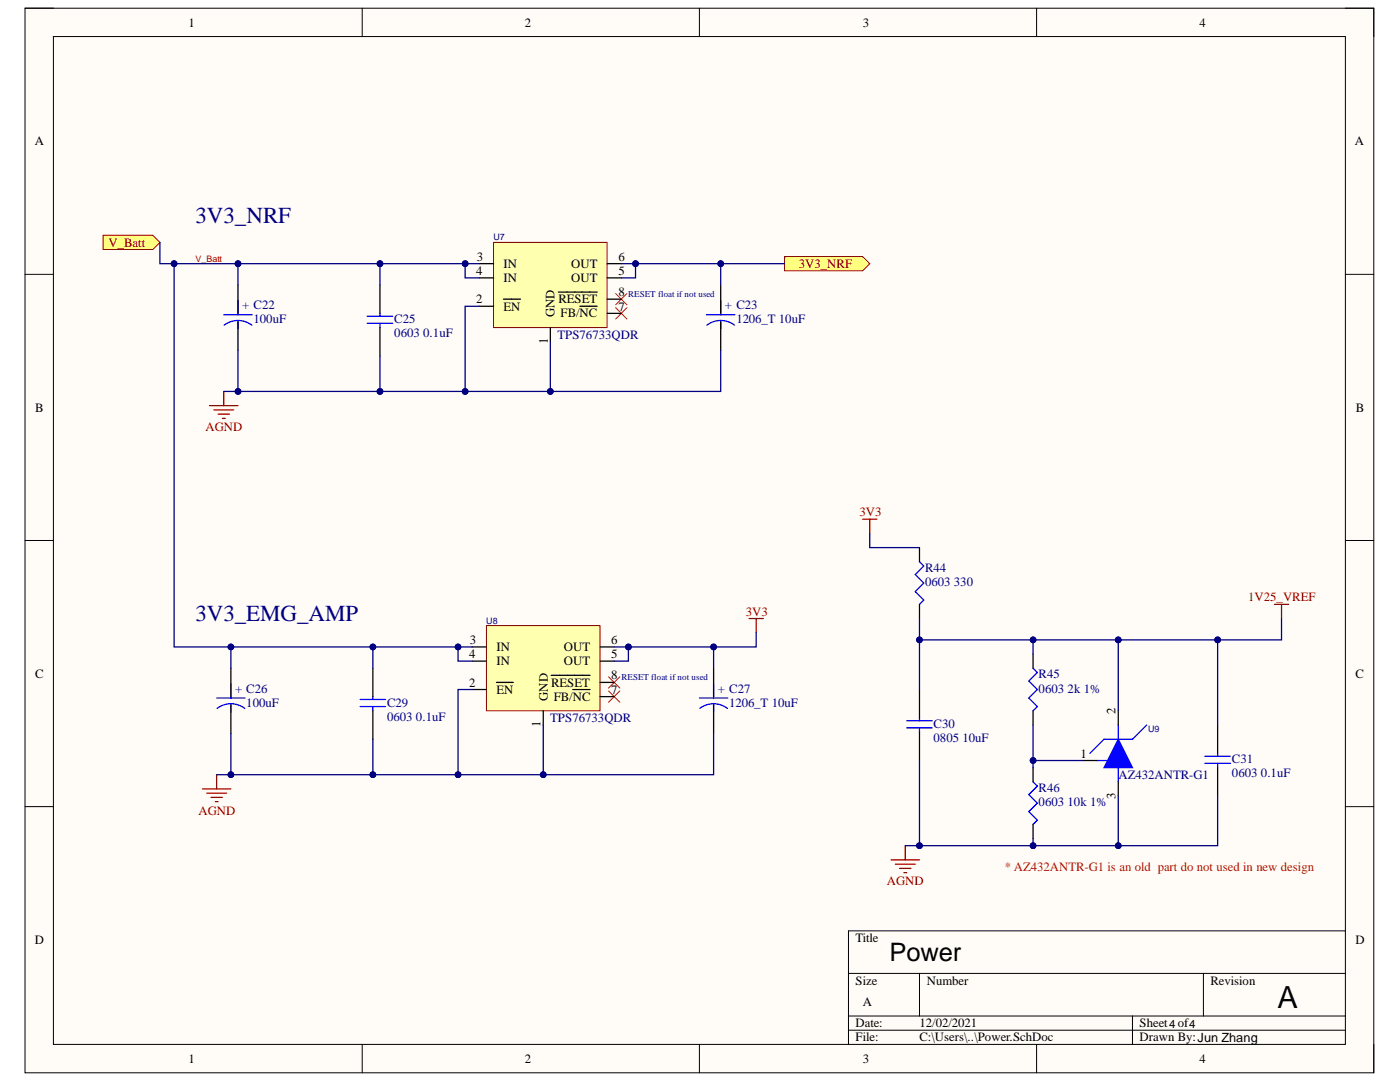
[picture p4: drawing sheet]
<svg xmlns="http://www.w3.org/2000/svg" width="279mm" height="216mm" viewBox="0 0 279 216" stroke-linecap="round" stroke-linejoin="round" font-family="sans-serif">
<defs><g id="words">
<text font-size="6.1" x="254.9" y="201.1">A</text>
<text font-size="5.1" x="177.5" y="191.7">Power</text>
<g font-size="4.6" fill="#000080">
<text x="39" y="44.6">3V3_NRF</text>
<text x="39" y="123.8">3V3_EMG_AMP</text>
</g>
<g font-size="2.5">
<text x="37.7" y="5.3">1</text>
<text x="104.7" y="5.3">2</text>
<text x="172.2" y="5.3">3</text>
<text x="239.4" y="5.3">4</text>
<text x="6.9" y="29">A</text>
<text x="270.4" y="29">A</text>
<text x="95.2" y="52">3</text>
<text x="100.5" y="53.5">IN</text>
<text x="114" y="53.5">OUT</text>
<text x="123.4" y="52">6</text>
<text x="95" y="54.9">4</text>
<text x="100.5" y="56.3">IN</text>
<text x="114" y="56.3">OUT</text>
<text x="123.4" y="54.9">5</text>
<text x="123.4" y="59.1">8</text>
<text x="95" y="60.6">2</text>
<text x="100.5" y="62">EN</text>
<text x="110.7" y="63.3" transform="rotate(-90 110.7 63.3)">GND</text>
<text x="111.4" y="60.6">RESET</text>
<text x="111.9" y="63.3">FB/NC</text>
<text x="123.4" y="62">7</text>
<text x="109.3" y="68.6" transform="rotate(-90 109.3 68.6)">1</text>
<text x="7" y="82.1">B</text>
<text x="270.6" y="82.1">B</text>
<text x="93.7" y="131.3">4</text>
<text x="93.7" y="128.6">3</text>
<text x="99.1" y="129.9">IN</text>
<text x="112.5" y="129.9">OUT</text>
<text x="122" y="131.3">5</text>
<text x="122" y="128.6">6</text>
<text x="7" y="135.2">C</text>
<text x="93.7" y="137">2</text>
<text x="99.1" y="132.8">IN</text>
<text x="110" y="137">RESET</text>
<text x="112.5" y="132.8">OUT</text>
<text x="122" y="135.6">8</text>
<text x="270.5" y="135.2">C</text>
<text x="99.1" y="138.5">EN</text>
<text x="109.3" y="139.9" transform="rotate(-90 109.3 139.9)">GND</text>
<text x="110.5" y="139.9">FB/NC</text>
<text x="122" y="138.5">7</text>
<text x="222.6" y="142.4" transform="rotate(-90 222.6 142.4)">2</text>
<text x="107.9" y="145.1" transform="rotate(-90 107.9 145.1)">1</text>
<text x="215.7" y="151.2">1</text>
<text x="222.6" y="159.3" transform="rotate(-90 222.6 159.3)">3</text>
<text x="6.9" y="188.4">D</text>
<text x="170.7" y="188">Title</text>
<text x="270.5" y="188.4">D</text>
<text x="170.7" y="196.5">Size</text>
<text x="185" y="196.5">Number</text>
<text x="241.6" y="196.5">Revision</text>
<text x="172.2" y="200.8">A</text>
<text x="170.7" y="205">Date:</text>
<text x="170.7" y="207.8">File:</text>
<text x="183.5" y="205">12/02/2021</text>
<text x="183.5" y="207.8">C:\Users\..\Power.SchDoc</text>
<text x="227.4" y="205">Sheet4 of4</text>
<text x="227.4" y="207.8">Drawn By:Jun Zhang</text>
<text x="37.7" y="212.1">1</text>
<text x="104.7" y="212.1">2</text>
<text x="172.2" y="212.1">3</text>
<text x="239.4" y="212.1">4</text>
</g>
<g font-size="2.5" fill="#800000">
<text x="21.7" y="49.2">V_Batt</text>
<text x="159.4" y="53.5">3V3_NRF</text>
<text x="41" y="86">AGND</text>
<text x="171.5" y="103">3V3</text>
<text x="148.8" y="122.9">3V3</text>
<text x="249.1" y="120">1V25_VREF</text>
<text x="39.6" y="162.6">AGND</text>
<text x="177" y="176.7">AGND</text>
</g>
<g font-size="2.5" fill="#000080">
<text x="48.3" y="61.7">+ C22</text>
<text x="50.6" y="64.5">100uF</text>
<text x="78.7" y="64.5">C25</text>
<text x="144.7" y="61.7">+ C23</text>
<text x="147" y="64.5">1206_T 10uF</text>
<text x="78.7" y="67.3">0603 0.1uF</text>
<text x="111.3" y="67.7">TPS76733QDR</text>
<text x="184.6" y="114.1">R44</text>
<text x="184.6" y="116.9">0603 330</text>
<text x="207.3" y="135.3">R45</text>
<text x="47" y="138.2">+ C26</text>
<text x="49.2" y="141">100uF</text>
<text x="77.2" y="141">C29</text>
<text x="77.2" y="143.9">0603 0.1uF</text>
<text x="143.2" y="138.2">+ C27</text>
<text x="145.5" y="141">1206_T 10uF</text>
<text x="207.3" y="138.2">0603 2k 1%</text>
<text x="109.8" y="144.1">TPS76733QDR</text>
<text x="186.3" y="145.2">C30</text>
<text x="186.3" y="148.1">0805 10uF</text>
<text x="223.2" y="155.5">AZ432ANTR-G1</text>
<text x="245.9" y="152.3">C31</text>
<text x="245.9" y="155.1">0603 0.1uF</text>
<text x="207.3" y="158">R46</text>
<text x="207.3" y="160.8">0603 10k 1%</text>
</g>
<text font-size="2.5" fill="#f00" x="200.5" y="173.9">* AZ432ANTR-G1 is an old part do not used in new design</text>
<g font-size="1.8" fill="#000080">
<text x="98.5" y="48">U7</text>
<text x="125.4" y="59.3">RESET float if not used</text>
<text x="97" y="124.5">U8</text>
<text x="124" y="135.7">RESET float if not used</text>
<text x="229.1" y="146">U9</text>
</g>
<text font-size="1.8" fill="#800000" x="39" y="52.3">V_Batt</text>
</g></defs>
<path d="M5 1.6h269.2v212.5h-269.2z" fill-rule="evenodd" fill="#fffcf8"/>
<path d="M5 1.6h269.2v212.5h-269.2z" fill="none" stroke="#000" stroke-width=".2"/>
<path d="M10.7 7.3h257.8v201.1h-257.8z" fill-rule="evenodd" fill="#fffcf8"/>
<g fill="none" stroke="#000" stroke-width=".2">
<path d="M5 1.6h5.7M10.7 7.3h257.8v201.1h-257.8zM72.3 1.6v5.7M139.6 1.6v5.7M206.9 1.6v5.7M268.5 1.6h5.7v5.7M5 54.7h5.7M268.5 54.7h5.7M5 107.8h5.7M268.5 107.8h5.7M5 161h5.7M268.5 161h5.7"/>
<path d="M169.3 194.2h99.2M183.5 194.2v8.5M240.2 194.2v8.5M268.5 185.7h-99.2v22.7M72.3 208.4v5.7M139.6 208.4v5.7M169.3 202.7h99.2M169.3 205.6h99.2M206.9 208.4v5.7M226 202.7v5.7M274.2 208.4v5.7"/>
</g>
<path d="M121.4 137.9l2.3 2.2M121.4 135l2.3 2.3M123.7 137.9l-2.3 2.2M123.7 135l-2.3 2.3" fill="none" stroke="#f00" stroke-width=".2"/>
<g fill="none" stroke="#00f" stroke-width=".25">
<path d="M43.2 139.3h5.7M46.1 136.5v2.8M71.9 139.6h5.1M74.4 139v.6M139.6 139.3h5.6M142.4 136.5v2.8M43.3 141.4l1.3-.7 1.5-.3v1.7M46.1 140.4l1.4 .3 1.3 .7M71.9 141h5.1M74.4 141v.8M142.4 140.4l1.5 .3 1.3 .7M142.4 140.4l-1.4 .3-1.3 .7"/>
<path d="M142.4 140.4v1.7"/>
</g>
<path d="M46.1 133.3v5.7M74.4 133.3v5.7M142.4 133.3v5.7M46.1 140.7v5.7M74.4 141.8v5.7M142.4 140.7v5.7" fill="none" stroke="#000" stroke-width=".25"/>
<path d="M149.5 123.4h2.8M150.9 123.4v2.9" fill="none" stroke="#800000" stroke-width=".25"/>
<path d="M97.1 124.8h22.6v17h-22.6z" fill-rule="evenodd" fill="#ffffb0"/>
<path d="M97.1 124.8h22.6v17h-22.6z" fill="none" stroke="#800000" stroke-width=".2"/>
<path d="M94.2 137.6h2.9M94.2 129.1h2.9M94.2 131.9h2.9M99.1 136.2h3.3M110 134.8h7.8M114.3 137.6h3.5M119.7 136.2h2.9M119.7 129.1h2.9M119.7 131.9h2.9M119.7 139h2.9M108.4 141.8v2.9" fill="none" stroke="#000" stroke-width=".25"/>
<path d="M40.4 157.4h5.7M41.3 158.3h3.9M42.1 159.1h2.3M43 160h.5M43.2 154.6v2.8" fill="none" stroke="#800000" stroke-width=".25"/>
<path d="M223.2 144.7v2.8M223.2 153.2v2.8" fill="none" stroke="#00f" stroke-width=".25"/>
<path d="M223.2 147.5l2.8 5.7h-5.7z" fill="#00f"/>
<g fill="none" stroke="#00f" stroke-width=".25">
<path d="M47.5 60v2.8M143.8 60v2.8M44.7 62.8h5.6M47.5 63.9l1.5 .3 1.3 .7M47.5 63.9l-1.5 .3-1.3 .7M47.5 63.9v1.7M73.3 64.5h5.1M73.3 63.1h5.1M75.8 62.5v.6M75.8 64.5v.9M141 62.8h5.7M143.8 63.9l1.5 .3 1.3 .7"/>
<path d="M143.8 63.9l-1.4 .3-1.3 .7M143.8 63.9v1.7M183.5 112.1l.8 .8-1.6 1.7 1.6 1.7-1.6 1.7 1.6 1.7-.8 .9M206.2 133.3l.8 .9-1.7 1.7 1.7 1.7-1.7 1.7 1.7 1.7-.8 .8M181 145.2h5.1M181 143.8h5.1M183.5 143.3v.5M183.5 145.2v.9M206.2 156l.8 .8-1.7 1.8 1.7 1.7-1.7 1.6 1.7 1.7-.8 .9M218.9 151.8h2.9M223.2 147.5l2.8 5.7h-5.7zM228.8 144.7l-2.8 2.8h-5.7l-2.8 2.8"/>
<path d="M240.5 152.3h5.1M240.5 150.9h5.1M243 150.3v.6M243 152.3v.9"/>
</g>
<g fill="none" stroke="#000" stroke-width=".25">
<path d="M47.5 56.9v5.6M75.8 56.9v5.6M143.8 56.9v5.6M47.5 64.2v5.7M75.8 65.4v5.6M143.8 64.2v5.7M183.5 109.3v2.8M183.5 120.6v2.8M183.5 137.6v5.7M206.2 130.5v2.8M183.5 146.1v5.7M206.2 141.8v2.9"/>
<path d="M206.2 153.2v2.8M216.1 151.8h2.8M223.2 141.8v2.9M223.2 156v2.8M243 144.7v5.6M243 153.2v5.6M206.2 164.5v2.8"/>
</g>
<path d="M172.2 103.6h2.8M173.6 103.6v2.8M254.3 120.6h2.9M255.8 120.6v2.8M177.8 171.6h5.7M178.7 172.4h4M179.5 173.3h2.3M180.4 174.1h.6M180.7 168.7v2.9" fill="none" stroke="#800000" stroke-width=".25"/>
<path d="M122.9 58.6l2.2 2.2M125.1 58.6l-2.2 2.2M122.9 61.4l2.2 2.3M125.1 61.4l-2.2 2.3" fill="none" stroke="#f00" stroke-width=".2"/>
<path d="M20.6 47h9.9l1.4 1.4-1.4 1.4h-9.9z" fill-rule="evenodd" fill="#ffff80"/>
<path d="M20.6 47h9.9l1.4 1.4-1.4 1.4h-9.9z" fill="none" stroke="#800000" stroke-width=".2"/>
<path d="M98.5 48.4h22.7v17h-22.7z" fill-rule="evenodd" fill="#ffffb0"/>
<path d="M98.5 48.4h22.7v17h-22.7z" fill="none" stroke="#800000" stroke-width=".2"/>
<path d="M95.7 52.6h2.8M95.7 55.4h2.8M100.5 59.7h3.4M111.4 58.3h7.8M121.2 59.7h2.8M121.2 52.6h2.8M121.2 55.4h2.8M95.7 61.1h2.8M109.8 65.4v2.8M115.7 61.1h3.5M121.2 62.5h2.8" fill="none" stroke="#000" stroke-width=".25"/>
<path d="M44.7 78.1v2.8M41.8 80.9h5.7M42.7 81.8h3.9M43.5 82.6h2.3M44.4 83.5h.5" fill="none" stroke="#800000" stroke-width=".25"/>
<path d="M91.4 129.1v2.8h2.8" fill="none" stroke="#000080" stroke-width=".25"/>
<circle cx="91.4" cy="129.1" r=".57" fill="#000080"/>
<circle cx="91.4" cy="129.1" r=".57" fill="none" stroke="#000080" stroke-width=".2"/>
<path d="M94.2 137.6h-2.8v17h-17" fill="none" stroke="#000080" stroke-width=".25"/>
<circle cx="91.4" cy="154.6" r=".57" fill="#000080"/>
<circle cx="91.4" cy="154.6" r=".57" fill="none" stroke="#000080" stroke-width=".2"/>
<circle cx="74.4" cy="154.6" r=".57" fill="#000080"/>
<circle cx="74.4" cy="154.6" r=".57" fill="none" stroke="#000080" stroke-width=".2"/>
<path d="M122.6 129.1h2.8v2.8h-2.8" fill="none" stroke="#000080" stroke-width=".25"/>
<circle cx="125.4" cy="129.1" r=".57" fill="#000080"/>
<circle cx="125.4" cy="129.1" r=".57" fill="none" stroke="#000080" stroke-width=".2"/>
<path d="M125.4 129.1h17v4.2" fill="none" stroke="#000080" stroke-width=".25"/>
<circle cx="125.4" cy="129.1" r=".57" fill="#000080"/>
<circle cx="125.4" cy="129.1" r=".57" fill="none" stroke="#000080" stroke-width=".2"/>
<circle cx="142.4" cy="129.1" r=".57" fill="#000080"/>
<circle cx="142.4" cy="129.1" r=".57" fill="none" stroke="#000080" stroke-width=".2"/>
<path d="M150.9 126.3v2.8h-8.5" fill="none" stroke="#000080" stroke-width=".25"/>
<circle cx="142.4" cy="129.1" r=".57" fill="#000080"/>
<circle cx="142.4" cy="129.1" r=".57" fill="none" stroke="#000080" stroke-width=".2"/>
<path d="M74.4 129.1v4.2" fill="none" stroke="#000080" stroke-width=".25"/>
<circle cx="74.4" cy="129.1" r=".57" fill="#000080"/>
<circle cx="74.4" cy="129.1" r=".57" fill="none" stroke="#000080" stroke-width=".2"/>
<path d="M46.1 129.1v4.2" fill="none" stroke="#000080" stroke-width=".25"/>
<circle cx="46.1" cy="129.1" r=".57" fill="#000080"/>
<circle cx="46.1" cy="129.1" r=".57" fill="none" stroke="#000080" stroke-width=".2"/>
<path d="M108.4 144.7v9.9" fill="none" stroke="#000080" stroke-width=".25"/>
<circle cx="108.4" cy="154.6" r=".57" fill="#000080"/>
<circle cx="108.4" cy="154.6" r=".57" fill="none" stroke="#000080" stroke-width=".2"/>
<path d="M46.1 146.4v8.2" fill="none" stroke="#000080" stroke-width=".25"/>
<circle cx="46.1" cy="154.6" r=".57" fill="#000080"/>
<circle cx="46.1" cy="154.6" r=".57" fill="none" stroke="#000080" stroke-width=".2"/>
<path d="M34.7 52.6v76.5h59.5" fill="none" stroke="#000080" stroke-width=".25"/>
<circle cx="34.7" cy="52.6" r=".57" fill="#000080"/>
<circle cx="34.7" cy="52.6" r=".57" fill="none" stroke="#000080" stroke-width=".2"/>
<circle cx="46.1" cy="129.1" r=".57" fill="#000080"/>
<circle cx="46.1" cy="129.1" r=".57" fill="none" stroke="#000080" stroke-width=".2"/>
<circle cx="74.4" cy="129.1" r=".57" fill="#000080"/>
<circle cx="74.4" cy="129.1" r=".57" fill="none" stroke="#000080" stroke-width=".2"/>
<circle cx="91.4" cy="129.1" r=".57" fill="#000080"/>
<circle cx="91.4" cy="129.1" r=".57" fill="none" stroke="#000080" stroke-width=".2"/>
<path d="M142.4 146.4v8.2h-51" fill="none" stroke="#000080" stroke-width=".25"/>
<circle cx="91.4" cy="154.6" r=".57" fill="#000080"/>
<circle cx="91.4" cy="154.6" r=".57" fill="none" stroke="#000080" stroke-width=".2"/>
<circle cx="108.4" cy="154.6" r=".57" fill="#000080"/>
<circle cx="108.4" cy="154.6" r=".57" fill="none" stroke="#000080" stroke-width=".2"/>
<path d="M173.6 106.4v2.9h9.9M206.2 144.7v7.1h9.9" fill="none" stroke="#000080" stroke-width=".25"/>
<circle cx="206.2" cy="151.7" r=".57" fill="#000080"/>
<circle cx="206.2" cy="151.7" r=".57" fill="none" stroke="#000080" stroke-width=".2"/>
<path d="M206.2 151.8v1.4" fill="none" stroke="#000080" stroke-width=".25"/>
<circle cx="206.2" cy="151.7" r=".57" fill="#000080"/>
<circle cx="206.2" cy="151.7" r=".57" fill="none" stroke="#000080" stroke-width=".2"/>
<path d="M206.2 168.7h17" fill="none" stroke="#000080" stroke-width=".25"/>
<circle cx="206.2" cy="168.7" r=".57" fill="#000080"/>
<circle cx="206.2" cy="168.7" r=".57" fill="none" stroke="#000080" stroke-width=".2"/>
<circle cx="223.2" cy="168.7" r=".57" fill="#000080"/>
<circle cx="223.2" cy="168.7" r=".57" fill="none" stroke="#000080" stroke-width=".2"/>
<path d="M223.2 158.8v9.9h19.8v-9.9" fill="none" stroke="#000080" stroke-width=".25"/>
<circle cx="223.2" cy="168.7" r=".57" fill="#000080"/>
<circle cx="223.2" cy="168.7" r=".57" fill="none" stroke="#000080" stroke-width=".2"/>
<path d="M206.2 127.7v2.8" fill="none" stroke="#000080" stroke-width=".25"/>
<circle cx="206.2" cy="127.7" r=".57" fill="#000080"/>
<circle cx="206.2" cy="127.7" r=".57" fill="none" stroke="#000080" stroke-width=".2"/>
<path d="M223.2 127.7v14.1" fill="none" stroke="#000080" stroke-width=".25"/>
<circle cx="223.2" cy="127.7" r=".57" fill="#000080"/>
<circle cx="223.2" cy="127.7" r=".57" fill="none" stroke="#000080" stroke-width=".2"/>
<path d="M183.5 151.8v16.9" fill="none" stroke="#000080" stroke-width=".25"/>
<circle cx="183.5" cy="168.7" r=".57" fill="#000080"/>
<circle cx="183.5" cy="168.7" r=".57" fill="none" stroke="#000080" stroke-width=".2"/>
<path d="M243 127.7v17" fill="none" stroke="#000080" stroke-width=".25"/>
<circle cx="243" cy="127.7" r=".57" fill="#000080"/>
<circle cx="243" cy="127.7" r=".57" fill="none" stroke="#000080" stroke-width=".2"/>
<path d="M183.5 127.7v9.9" fill="none" stroke="#000080" stroke-width=".25"/>
<circle cx="183.5" cy="127.7" r=".57" fill="#000080"/>
<circle cx="183.5" cy="127.7" r=".57" fill="none" stroke="#000080" stroke-width=".2"/>
<path d="M92.8 52.6v2.8h2.9" fill="none" stroke="#000080" stroke-width=".25"/>
<circle cx="92.8" cy="52.6" r=".57" fill="#000080"/>
<circle cx="92.8" cy="52.6" r=".57" fill="none" stroke="#000080" stroke-width=".2"/>
<path d="M95.7 61.1h-2.9v17h-17" fill="none" stroke="#000080" stroke-width=".25"/>
<circle cx="92.8" cy="78.1" r=".57" fill="#000080"/>
<circle cx="92.8" cy="78.1" r=".57" fill="none" stroke="#000080" stroke-width=".2"/>
<circle cx="75.8" cy="78.1" r=".57" fill="#000080"/>
<circle cx="75.8" cy="78.1" r=".57" fill="none" stroke="#000080" stroke-width=".2"/>
<path d="M124 52.6h2.8v2.8h-2.8" fill="none" stroke="#000080" stroke-width=".25"/>
<circle cx="126.8" cy="52.6" r=".57" fill="#000080"/>
<circle cx="126.8" cy="52.6" r=".57" fill="none" stroke="#000080" stroke-width=".2"/>
<path d="M126.8 52.6h17v4.3" fill="none" stroke="#000080" stroke-width=".25"/>
<circle cx="126.8" cy="52.6" r=".57" fill="#000080"/>
<circle cx="126.8" cy="52.6" r=".57" fill="none" stroke="#000080" stroke-width=".2"/>
<circle cx="143.8" cy="52.6" r=".57" fill="#000080"/>
<circle cx="143.8" cy="52.6" r=".57" fill="none" stroke="#000080" stroke-width=".2"/>
<path d="M75.8 52.6v4.3" fill="none" stroke="#000080" stroke-width=".25"/>
<circle cx="75.8" cy="52.6" r=".57" fill="#000080"/>
<circle cx="75.8" cy="52.6" r=".57" fill="none" stroke="#000080" stroke-width=".2"/>
<path d="M47.5 52.6v4.3" fill="none" stroke="#000080" stroke-width=".25"/>
<circle cx="47.5" cy="52.6" r=".57" fill="#000080"/>
<circle cx="47.5" cy="52.6" r=".57" fill="none" stroke="#000080" stroke-width=".2"/>
<path d="M109.8 68.2v9.9" fill="none" stroke="#000080" stroke-width=".25"/>
<circle cx="109.8" cy="78.1" r=".57" fill="#000080"/>
<circle cx="109.8" cy="78.1" r=".57" fill="none" stroke="#000080" stroke-width=".2"/>
<path d="M47.5 69.9v8.2" fill="none" stroke="#000080" stroke-width=".25"/>
<circle cx="47.5" cy="78.1" r=".57" fill="#000080"/>
<circle cx="47.5" cy="78.1" r=".57" fill="none" stroke="#000080" stroke-width=".2"/>
<path d="M143.8 69.9v8.2h-51" fill="none" stroke="#000080" stroke-width=".25"/>
<circle cx="92.8" cy="78.1" r=".57" fill="#000080"/>
<circle cx="92.8" cy="78.1" r=".57" fill="none" stroke="#000080" stroke-width=".2"/>
<circle cx="109.8" cy="78.1" r=".57" fill="#000080"/>
<circle cx="109.8" cy="78.1" r=".57" fill="none" stroke="#000080" stroke-width=".2"/>
<path d="M74.4 147.5v7.1h-31.2" fill="none" stroke="#000080" stroke-width=".25"/>
<circle cx="46.1" cy="154.6" r=".57" fill="#000080"/>
<circle cx="46.1" cy="154.6" r=".57" fill="none" stroke="#000080" stroke-width=".2"/>
<circle cx="74.4" cy="154.6" r=".57" fill="#000080"/>
<circle cx="74.4" cy="154.6" r=".57" fill="none" stroke="#000080" stroke-width=".2"/>
<path d="M206.2 167.3v1.4h-25.5" fill="none" stroke="#000080" stroke-width=".25"/>
<circle cx="183.5" cy="168.7" r=".57" fill="#000080"/>
<circle cx="183.5" cy="168.7" r=".57" fill="none" stroke="#000080" stroke-width=".2"/>
<circle cx="206.2" cy="168.7" r=".57" fill="#000080"/>
<circle cx="206.2" cy="168.7" r=".57" fill="none" stroke="#000080" stroke-width=".2"/>
<path d="M156.6 51.2h15.6l1.4 1.4-1.4 1.4h-15.6z" fill-rule="evenodd" fill="#ffff80"/>
<path d="M156.6 51.2h15.6l1.4 1.4-1.4 1.4h-15.6z" fill="none" stroke="#800000" stroke-width=".2"/>
<path d="M143.8 52.6h12.8" fill="none" stroke="#000080" stroke-width=".25"/>
<circle cx="143.8" cy="52.6" r=".57" fill="#000080"/>
<circle cx="143.8" cy="52.6" r=".57" fill="none" stroke="#000080" stroke-width=".2"/>
<path d="M31.9 48.4v4.2h63.8" fill="none" stroke="#000080" stroke-width=".25"/>
<circle cx="34.7" cy="52.6" r=".57" fill="#000080"/>
<circle cx="34.7" cy="52.6" r=".57" fill="none" stroke="#000080" stroke-width=".2"/>
<circle cx="47.5" cy="52.6" r=".57" fill="#000080"/>
<circle cx="47.5" cy="52.6" r=".57" fill="none" stroke="#000080" stroke-width=".2"/>
<circle cx="75.8" cy="52.6" r=".57" fill="#000080"/>
<circle cx="75.8" cy="52.6" r=".57" fill="none" stroke="#000080" stroke-width=".2"/>
<circle cx="92.8" cy="52.6" r=".57" fill="#000080"/>
<circle cx="92.8" cy="52.6" r=".57" fill="none" stroke="#000080" stroke-width=".2"/>
<path d="M75.8 71v7.1h-31.1" fill="none" stroke="#000080" stroke-width=".25"/>
<circle cx="47.5" cy="78.1" r=".57" fill="#000080"/>
<circle cx="47.5" cy="78.1" r=".57" fill="none" stroke="#000080" stroke-width=".2"/>
<circle cx="75.8" cy="78.1" r=".57" fill="#000080"/>
<circle cx="75.8" cy="78.1" r=".57" fill="none" stroke="#000080" stroke-width=".2"/>
<path d="M183.5 123.4v4.3h72.3v-4.3" fill="none" stroke="#000080" stroke-width=".25"/>
<circle cx="243" cy="127.7" r=".57" fill="#000080"/>
<circle cx="243" cy="127.7" r=".57" fill="none" stroke="#000080" stroke-width=".2"/>
<circle cx="223.2" cy="127.7" r=".57" fill="#000080"/>
<circle cx="223.2" cy="127.7" r=".57" fill="none" stroke="#000080" stroke-width=".2"/>
<circle cx="206.2" cy="127.7" r=".57" fill="#000080"/>
<circle cx="206.2" cy="127.7" r=".57" fill="none" stroke="#000080" stroke-width=".2"/>
<circle cx="183.5" cy="127.7" r=".57" fill="#000080"/>
<circle cx="183.5" cy="127.7" r=".57" fill="none" stroke="#000080" stroke-width=".2"/>
<use href="#words"/>
</svg>
